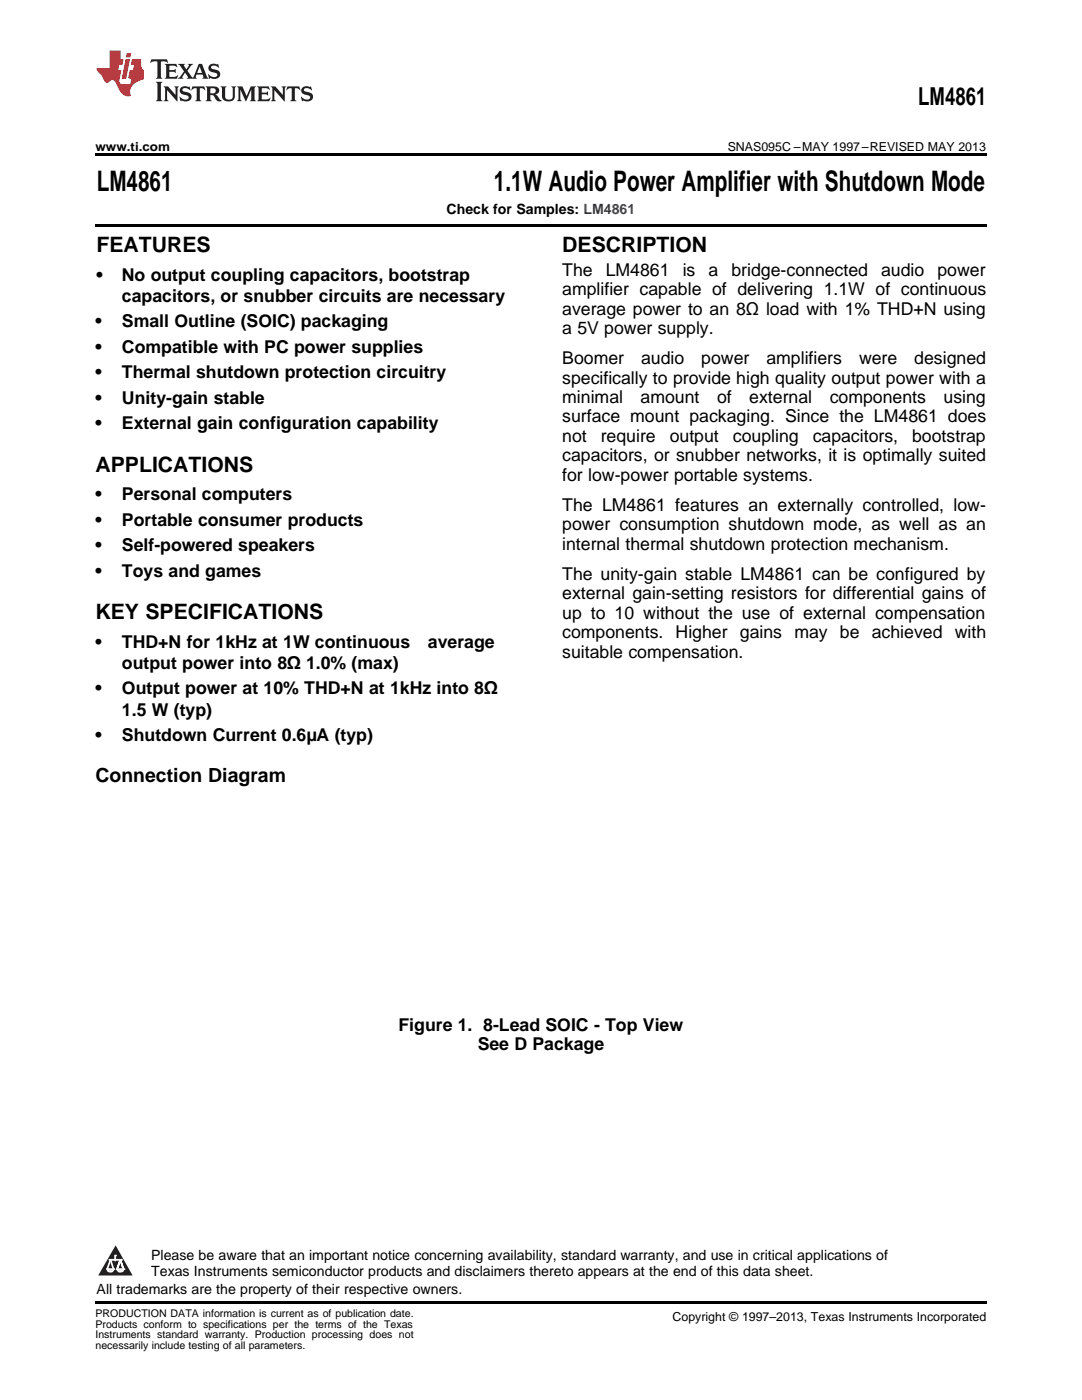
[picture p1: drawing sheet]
<svg xmlns="http://www.w3.org/2000/svg" width="216mm" height="279mm" viewBox="0 0 216 279" stroke-linecap="round" stroke-linejoin="round" font-family="sans-serif">
<defs><g id="words">
<g font-size="5.6">
<text x="19.3" y="38.1">LM4861</text>
<text x="98.6" y="38.1">1.1W Audio Power Amplifier with Shutdown Mode</text>
</g>
<text font-size="4.9" x="183.2" y="21">LM4861</text>
<g font-size="4.2">
<text x="19.2" y="50.3">FEATURES</text>
<text x="112.2" y="50.3">DESCRIPTION</text>
<text x="19" y="94.1">APPLICATIONS</text>
<text x="19" y="123.5">KEY SPECIFICATIONS</text>
</g>
<text font-size="3.9" x="19" y="156">Connection Diagram</text>
<g font-size="3.5">
<text x="19.2" y="56">•</text>
<text x="24.3" y="56">No output coupling capacitors, bootstrap</text>
<text x="112.2" y="55">The</text>
<text x="112.2" y="58.9">amplifier capable of delivering 1.1W of continuous</text>
<text x="120.9" y="55">LM4861</text>
<text x="136.2" y="55">is</text>
<text x="141.4" y="55">a</text>
<text x="146" y="55">bridge-connected</text>
<text x="175.8" y="55">audio</text>
<text x="187.1" y="55">power</text>
<text x="19" y="65.3">•</text>
<text x="24.3" y="60.3">capacitors, or snubber circuits are necessary</text>
<text x="24.3" y="65.3">Small Outline (SOIC) packaging</text>
<text x="112.2" y="62.8">average power to an 8Ω load with 1% THD+N using</text>
<text x="19" y="70.4">•</text>
<text x="24.3" y="70.4">Compatible with PC power supplies</text>
<text x="112.2" y="66.7">a 5V power supply.</text>
<text x="19" y="75.5">•</text>
<text x="24.3" y="75.5">Thermal shutdown protection circuitry</text>
<text x="112.2" y="72.7">Boomer</text>
<text x="112.2" y="76.6">specifically to provide high quality output power with a</text>
<text x="127.9" y="72.7">audio</text>
<text x="139.9" y="72.7">power</text>
<text x="152.9" y="72.7">amplifiers</text>
<text x="171.4" y="72.7">were</text>
<text x="182.4" y="72.7">designed</text>
<text x="19" y="80.6">•</text>
<text x="24.3" y="80.6">Unity-gain stable</text>
<text x="112.2" y="80.4">minimal</text>
<text x="127.8" y="80.4">amount</text>
<text x="143.1" y="80.4">of</text>
<text x="149.5" y="80.4">external</text>
<text x="165.6" y="80.4">components</text>
<text x="188.3" y="80.4">using</text>
<text x="19" y="85.7">•</text>
<text x="24.3" y="85.7">External gain configuration capability</text>
<text x="112.2" y="84.3">surface mount packaging. Since the LM4861 does</text>
<text x="112.2" y="88.2">not</text>
<text x="119.9" y="88.2">require</text>
<text x="133.6" y="88.2">output</text>
<text x="146.2" y="88.2">coupling</text>
<text x="162.2" y="88.2">capacitors,</text>
<text x="182" y="88.2">bootstrap</text>
<text x="112.2" y="92.1">capacitors, or snubber networks, it is optimally suited</text>
<text x="112.2" y="96">for low-power portable systems.</text>
<text x="19" y="99.8">•</text>
<text x="24.3" y="99.8">Personal computers</text>
<text x="112.2" y="102">The LM4861 features an externally controlled, low-</text>
<text x="19" y="104.9">•</text>
<text x="24.3" y="104.9">Portable consumer products</text>
<text x="112.2" y="105.8">power consumption shutdown mode, as well as an</text>
<text x="19" y="110">•</text>
<text x="24.3" y="110">Self-powered speakers</text>
<text x="112.2" y="109.7">internal thermal shutdown protection mechanism.</text>
<text x="19" y="115.1">•</text>
<text x="24.3" y="115.1">Toys and games</text>
<text x="112.2" y="115.7">The unity-gain stable LM4861 can be configured by</text>
<text x="112.2" y="119.6">external gain-setting resistors for differential gains of</text>
<text x="112.2" y="123.5">up to 10 without the use of external compensation</text>
<text x="19" y="129.3">•</text>
<text x="24.3" y="129.3">THD+N for 1kHz at 1W continuous</text>
<text x="85.4" y="129.3">average</text>
<text x="112.2" y="127.4">components. Higher gains may be achieved with</text>
<text x="112.2" y="131.2">suitable compensation.</text>
<text x="24.3" y="133.5">output power into 8Ω 1.0% (max)</text>
<text x="19" y="138.6">•</text>
<text x="24.3" y="138.6">Output power at 10% THD+N at 1kHz into 8Ω</text>
<text x="24.3" y="142.8">1.5 W (typ)</text>
<text x="19" y="147.9">•</text>
<text x="24.3" y="147.9">Shutdown Current 0.6µA (typ)</text>
<text x="79.5" y="205.8">Figure 1. 8-Lead SOIC - Top View</text>
<text x="95.3" y="209.5">See D Package</text>
</g>
<g font-size="2.8">
<text x="89.1" y="42.7">Check for Samples: LM4861</text>
<text x="30.2" y="251.5">Please be aware that an important notice concerning availability, standard warranty, and use in critical applications of</text>
<text x="30.2" y="254.7">Texas Instruments semiconductor products and disclaimers thereto appears at the end of this data sheet.</text>
<text x="19.3" y="258.2">All trademarks are the property of their respective owners.</text>
</g>
<g font-size="2.5">
<text x="19" y="30.1">www.ti.com</text>
<text x="145.2" y="30.1">SNAS095C –MAY 1997–REVISED MAY 2013</text>
<text x="134.2" y="263.6">Copyright © 1997–2013, Texas Instruments Incorporated</text>
</g>
<g font-size="2.1">
<text x="19" y="262.9">PRODUCTION DATA information is current as of publication date.</text>
<text x="19" y="265">Products conform to specifications per the terms of the Texas</text>
<text x="19" y="267.1">Instruments standard warranty. Production processing does not</text>
<text x="19" y="269.2">necessarily include testing of all parameters.</text>
</g>
<g font-size=".4" fill="#fff">
<text x="19" y="50.2">1</text>
<text x="19" y="258.2">2</text>
</g>
</g></defs>
<path d="M19 259.7h177.8v.5h-177.8z" fill="#000"/>
<path d="M23.1 248.5l3.4 6.1h-6.9z" fill="#231f20"/>
<path d="M21.4 253.3h1.2l-.3 .5h-.3a.55 .55 0 0 1-.6-.5z" fill-rule="evenodd" fill="#fff"/>
<path d="M21.4 253.3h1.2l-.3 .5h-.3a.55 .55 0 0 1-.6-.5z" fill="none" stroke="#231f20" stroke-width=".34"/>
<path d="M21.4 253.3l1.2 .1-.3 .4h-.5z" fill="none" stroke="#fff" stroke-width=".34"/>
<path d="M23 251.5h.1" fill="none" stroke="#fff" stroke-width=".34"/>
<path d="M23 250.6v.9z" fill="#fff"/>
<path d="M23 250.6v.9z" fill="none" stroke="#fff" stroke-width=".34"/>
<circle cx="23" cy="250.6" r=".17" fill="#fff"/>
<path d="M21.9 251.4h.1" fill="none" stroke="#fff" stroke-width=".34"/>
<path d="M21.9 251.4h2.3z" fill="#fff"/>
<path d="M21.9 251.4h2.3z" fill="none" stroke="#fff" stroke-width=".34"/>
<circle cx="24.2" cy="251.4" r=".17" fill="#fff"/>
<path d="M23.3 253.3h.1" fill="none" stroke="#fff" stroke-width=".34"/>
<path d="M24 251.4l-.7 1.9z" fill="#fff"/>
<path d="M24 251.4l-.7 1.9z" fill="none" stroke="#fff" stroke-width=".34"/>
<path d="M24 251.4l.7 1.9z" fill="#fff"/>
<path d="M24 251.4l.7 1.9z" fill="none" stroke="#fff" stroke-width=".34"/>
<path d="M24.6 253.3h.1" fill="none" stroke="#fff" stroke-width=".34"/>
<circle cx="21.4" cy="253.3" r=".17" fill="#fff"/>
<path d="M22.1 251.4l-.7 1.9z" fill="#fff"/>
<path d="M22.1 251.4l-.7 1.9z" fill="none" stroke="#fff" stroke-width=".34"/>
<path d="M22.1 251.4l.5 1.9z" fill="#fff"/>
<path d="M22.1 251.4l.5 1.9z" fill="none" stroke="#fff" stroke-width=".34"/>
<circle cx="22.6" cy="253.3" r=".17" fill="#fff"/>
<path d="M23.4 253.3h1.3a.65 .65 0 0 1-.7 .5 .65 .65 0 0 1-.6-.5z" fill-rule="evenodd" fill="#fff"/>
<path d="M23.4 253.3h1.3a.65 .65 0 0 1-.7 .5 .65 .65 0 0 1-.6-.5z" fill="none" stroke="#231f20" stroke-width=".34"/>
<path d="M23.4 253.3h1.3l-.4 .5h-.6z" fill="none" stroke="#fff" stroke-width=".34"/>
<path d="M23.3 253.3h.1" fill="none" stroke="#fff" stroke-width=".34"/>
<circle cx="24.7" cy="253.3" r=".17" fill="#fff"/>
<path d="M19 30.6h177.8v.5h-177.8zM19 44.7h177.8v.5h-177.8z" fill="#000"/>
<path d="M30.2 11.8l-.2 .8a1.31 1.31 0 0 1 1.4-.3v2.9l-.3 .5h1.3l-.3-.5v-2.7l.3-.3a1.09 1.09 0 0 1 1.1 .4l-.2-.8zM32.9 12.8l.3 .4v2l-.3 .5h2.4l.2-.7a1.48 1.48 0 0 1-1.7 .3v-1l1 .1 .2 .2v-.9l-.2 .3h-1v-.7l.2-.2a1.73 1.73 0 0 1 1.4 .3l-.2-.6zM35.5 12.8l1.2 1.4-.7 1-.5 .5h1.1l-.2-.3 .5-.9 .6 .9-.2 .3h2l-.3-.3 .2-.5h1.2l.2 .5-.2 .3h1.2l-.3-.4-1-2.5h-.6l-1.3 2.7-1-1.4 1.1-1.3h-1l.2 .2-.5 .9-.5-.9 .2-.2zM39.8 13.3l.5 1.3h-1zM41.9 12.9a.83 .83 0 0 0-.3 1 .83 .83 0 0 0 .8 .5l.8 .2 .2 .3a1 1 0 0 1-1 .5 1 1 0 0 1-.8-.6l.1 .9 .2-.1a1.65 1.65 0 0 0 2-.5 .89 .89 0 0 0-.8-1.2l-.8-.2-.2-.3a.91 .91 0 0 1 1.6 .2l-.2-.8h-.4a1.34 1.34 0 0 0-1.2 .1zM31.1 16.3l.3 .5v2.9l-.3 .5h1.3l-.3-.5v-2.9l.3-.5zM32.7 17.2l.2 .5v2l-.2 .5h.9l-.3-.5 .1-1.7 2 2.2v-2.5l.3-.5h-.9l.2 .3v1.4l-1.5-1.7zM36.2 17.4a.83 .83 0 0 0-.3 .9 .83 .83 0 0 0 .8 .6l.8 .2 .2 .3a1 1 0 0 1-1 .5 1 1 0 0 1-.8-.6l.1 .9 .2-.1a1.66 1.66 0 0 0 2-.5 .89 .89 0 0 0-.9-1.2l-.7-.2-.2-.3a.91 .91 0 0 1 1.6 .2l-.2-.9-.4 .1a1.36 1.36 0 0 0-1.2 .1zM38.4 17.2l-.2 .9a.61 .61 0 0 1 1.1-.3v1.9l-.4 .5h1.3l-.3-.5v-1.9l.2-.2a.81 .81 0 0 1 .8 .5l-.1-.9zM41 17.2l.3 .5v2l-.3 .5h1.3l-.3-.3v-.9a.72 .72 0 0 1 .9 .6 .85 .85 0 0 0 1.4 .5l-.5-.3-.5-.7-.3-.3a.78 .78 0 0 0 .7-.7 .78 .78 0 0 0-.7-.8zM42 17.7l.2-.1a.6 .6 0 0 1 .7 .1 .6 .6 0 0 1 .1 .7l-.2 .2h-.8zM44 17.2l.3 .3a3.4 3.4 0 0 0 .3 2.4 1.57 1.57 0 0 0 2.2-.3l.1-2.1 .2-.3h-1l.3 .5v1.5a.76 .76 0 0 1-.7 .7 .76 .76 0 0 1-.8-.7v-1.5l.3-.5zM47.3 17.2l.3 .5v2l-.3 .5h.9l-.2-.5v-1.8l1 2.3 1.1-2.3v1.8l-.2 .5h1.2l-.3-.5v-2l.3-.5h-1.1l-.8 2-.8-2zM51.3 17.2l.3 .5v2l-.3 .5h2.4l.2-.7a1.49 1.49 0 0 1-1.6 .3l-.1-1h1l.3 .3v-.9l-.3 .3h-1v-.7l.3-.2a1.73 1.73 0 0 1 1.4 .3l-.3-.7zM54.1 17.2l.3 .5v2l-.3 .5h1l-.4-.5 .1-1.7 2 2.2v-2.5l.3-.5h-.9l.2 .3v1.4l-1.5-1.7zM57.4 17.2l-.2 .9a.8 .8 0 0 1 1-.5v2.1l-.3 .5h1.3l-.4-.5v-1.9l.2-.2a.81 .81 0 0 1 .9 .5l-.2-.9zM60.4 17.4a.83 .83 0 0 0-.3 .9 .83 .83 0 0 0 .8 .6l.8 .2 .2 .3a1 1 0 0 1-1 .5 1 1 0 0 1-.8-.6l.2 .9 .1-.1a1.66 1.66 0 0 0 2-.5 .89 .89 0 0 0-.8-1.2l-.8-.2-.2-.3a.91 .91 0 0 1 1.6 .2l-.2-.9-.3 .1a1.35 1.35 0 0 0-1.3 .1z" fill="#231f20"/>
<path d="M21.9 10.1v3.5h-2.6a2.13 2.13 0 0 0 .9 1.4l.4 .6a.94 .94 0 0 0 1.1 .9 .75 .75 0 0 1 .6-.5 .75 .75 0 0 1 .7 .4l.5 1a2.1 2.1 0 0 0 2.6 1.7 2.2 2.2 0 0 1 1.7-3l.9-.3v-1.8a1.16 1.16 0 0 1-.5-1v-1.2h-1.9l-.2 1.2h.7l-.3 1h-.6l-.3 1.3v.3l.6 .1-.2 1.1h-.9a.93 .93 0 0 1-1.3-.8l.4-2h-.6l.2-1h.6l.3-1.2h-.6v-1.7zM25.1 11.8l-.8 3.9h.9l.7-3.9zM25.3 10.6l-.2 .9h.9l.2-.9z" fill="#ee1d23"/>
<use href="#words"/>
</svg>
